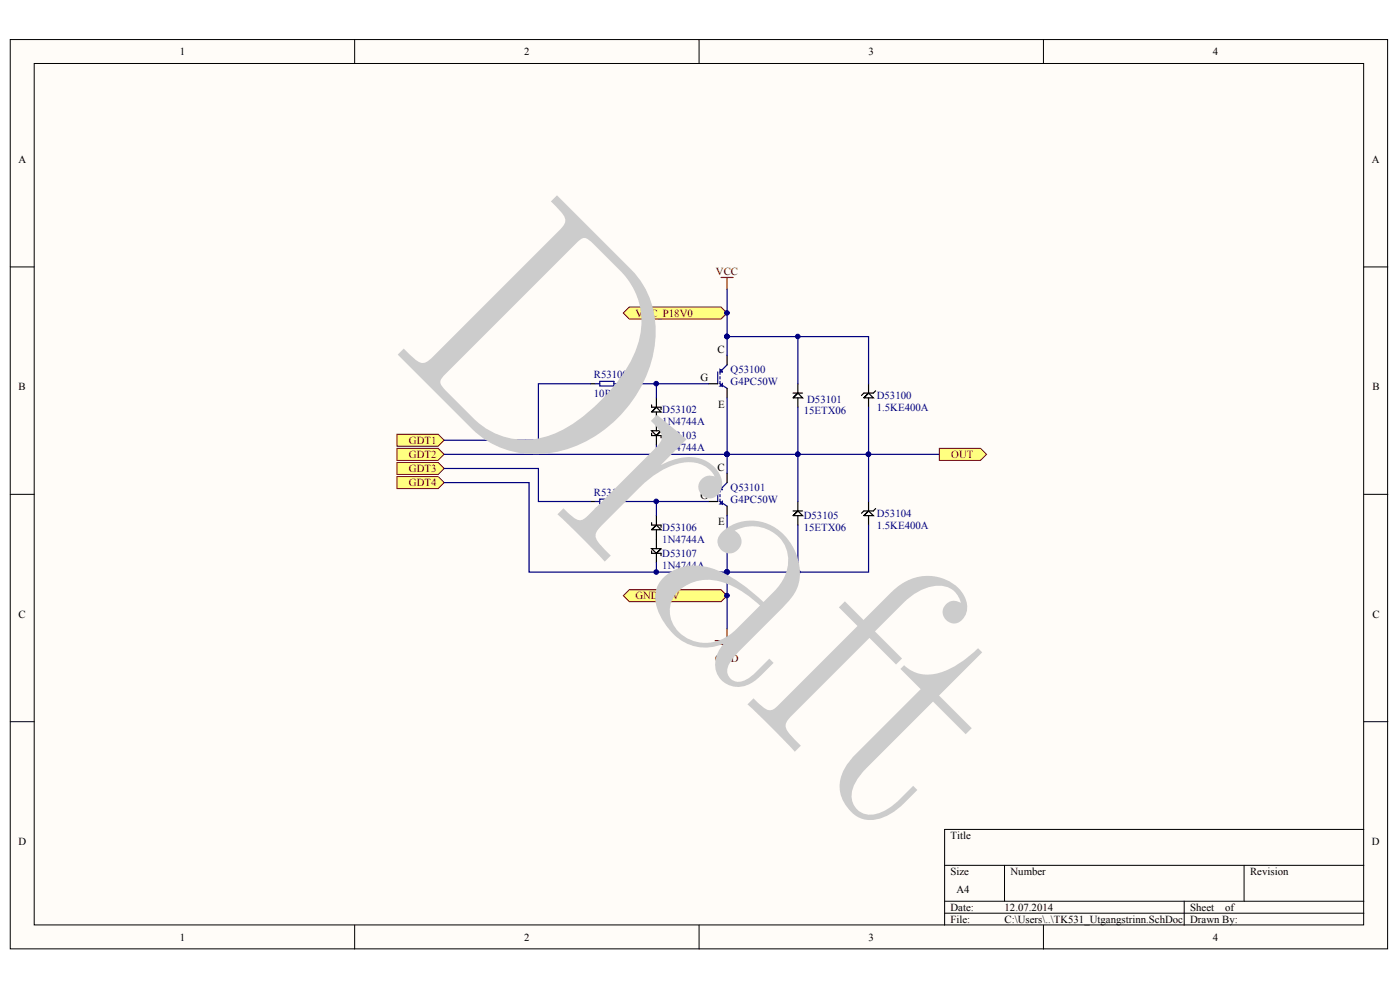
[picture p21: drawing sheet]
<svg xmlns="http://www.w3.org/2000/svg" width="297mm" height="210mm" viewBox="0 0 297 210" stroke-linecap="round" stroke-linejoin="round" font-family="sans-serif">
<defs><g id="words">
<text font-size="70" fill="#ccc" x="81.8" y="72.6" transform="rotate(45 81.8 72.6)">Draft</text>
<g font-size="2.3">
<text x="38.1" y="11.7">1</text>
<text x="111.2" y="11.7">2</text>
<text x="184.3" y="11.7">3</text>
<text x="257.3" y="11.7">4</text>
<text x="3.9" y="34.6">A</text>
<text x="291" y="34.6">A</text>
<text x="152.2" y="74.9">C</text>
<text x="3.9" y="82.8">B</text>
<text x="148.6" y="80.9">G</text>
<text x="291.1" y="82.8">B</text>
<text x="152.3" y="86.5">E</text>
<text x="152.2" y="99.9">C</text>
<text x="148.6" y="105.9">G</text>
<text x="152.3" y="111.4">E</text>
<text x="3.9" y="131">C</text>
<text x="291.1" y="131">C</text>
<text x="3.9" y="179.2">D</text>
<text x="201.6" y="178">Title</text>
<text x="291" y="179.2">D</text>
<text x="201.6" y="185.6">Size</text>
<text x="214.4" y="185.6">Number</text>
<text x="265.2" y="185.6">Revision</text>
<text x="202.9" y="189.4">A4</text>
<text x="201.6" y="193.2">Date:</text>
<text x="201.6" y="195.7">File:</text>
<text x="213.1" y="193.2">12.07.2014</text>
<text x="213.1" y="195.7">C:\Users\..\TK531_Utgangstrinn.SchDoc</text>
<text x="252.5" y="193.2">Sheet</text>
<text x="252.5" y="195.7">Drawn By:</text>
<text x="259.9" y="193.2">of</text>
<text x="38.1" y="199.6">1</text>
<text x="111.2" y="199.6">2</text>
<text x="184.3" y="199.6">3</text>
<text x="257.3" y="199.6">4</text>
</g>
<g font-size="2.3" fill="#800000">
<text x="151.9" y="58.4">VCC</text>
<text x="134.8" y="67.2">VCC_P18V0</text>
<text x="86.8" y="94.2">GDT1</text>
<text x="86.8" y="97.2">GDT2</text>
<text x="86.8" y="100.2">GDT3</text>
<text x="201.8" y="97.2">OUT</text>
<text x="86.8" y="103.2">GDT4</text>
<text x="134.8" y="127.1">GND_HV</text>
<text x="151.7" y="140.5">GND</text>
</g>
<g font-size="2.3" fill="#000080">
<text x="126" y="80.1">R53100</text>
<text x="155" y="79.2">Q53100</text>
<text x="155" y="81.7">G4PC50W</text>
<text x="126" y="84.2">10R</text>
<text x="140.5" y="87.7">D53102</text>
<text x="170.5" y="87.7">15ETX06</text>
<text x="171.2" y="85.4">D53101</text>
<text x="186" y="84.7">D53100</text>
<text x="186" y="87.2">1.5KE400A</text>
<text x="140.5" y="90.2">1N4744A</text>
<text x="140.5" y="93.2">D53103</text>
<text x="140.5" y="95.7">1N4744A</text>
<text x="126" y="105.1">R53101</text>
<text x="155" y="104.2">Q53101</text>
<text x="155" y="106.7">G4PC50W</text>
<text x="126" y="109.2">10R</text>
<text x="140.5" y="112.7">D53106</text>
<text x="170.5" y="110.2">D53105</text>
<text x="170.5" y="112.7">15ETX06</text>
<text x="186" y="109.7">D53104</text>
<text x="186" y="112.2">1.5KE400A</text>
<text x="140.5" y="115.2">1N4744A</text>
<text x="140.5" y="118.2">D53107</text>
<text x="140.5" y="120.7">1N4744A</text>
</g>
</g></defs>
<g fill="#fffcf8" stroke="#000" stroke-width=".21">
<path d="M2.2 8.4h292.2v192.9h-292.2z"/>
<path d="M7.3 13.5h282v182.7h-282z"/>
</g>
<g fill="none" stroke="#000" stroke-width=".21">
<path d="M75.2 8.4v5.1M148.3 8.4v5.1M221.4 8.4v5.1M2.2 56.6h5.1M289.3 56.6h5.1M2.2 104.9h5.1M289.3 104.9h5.1M2.2 153.1h5.1M289.3 153.1h5.1M289.3 175.9h-88.9v20.3M75.2 196.2v5.1M148.3 196.2v5.1"/>
<path d="M200.4 183.6h88.9M200.4 191.2h88.9M200.4 193.7h88.9M213.1 183.6v7.6M221.4 196.2v5.1M251.2 191.2v5M263.9 183.6v7.6"/>
</g>
<g fill="none" stroke="#11037f" stroke-width=".25">
<path d="M152.3 78.9v2.5M152.7 78.4l.6 .5h-.6zM152.7 78.9v.5M152.7 79.9v.5M153.3 78.4l-.6 .5 .6-.5M154.2 77.4l-.9 1M126.2 81.4h1M127.2 80.9h3v1h-3zM130.2 81.4h1M152.7 81.4l.6 .5v-.5l-.6 .5h.6M152.7 80.9v.5M152.7 81.4l1.5 1"/>
<path d="M126.2 106.4h1M127.2 105.9h3v1h-3zM130.2 106.4h1M152.3 103.9v2.5M152.7 106.4l.6 .5v-.5l-.6 .5h.6M152.7 103.4l.6 .5h-.6zM152.7 103.9v.5M152.7 104.9v.5M152.7 105.9v.5M152.7 106.4l1.5 1M153.3 103.4l-.6 .5 .6-.5M154.2 102.4l-.9 1"/>
</g>
<g fill="none" stroke="#000" stroke-width=".25">
<path d="M154.2 75.4v2M125.2 81.4h1M131.2 81.4h1M138.2 85.9v.5h2v.5M138.2 91.9v.5h2v.5M139.3 84.4v2l-1.1 1 1.1-1 .9 1h-2M139.3 87.4v4M140.2 91.4h-2l1.1 1 .9-1-.9 1v2M150.3 81.4h2M154.2 82.4v2M168.2 83.4h2.1M169.3 81.4v2l-1.1 1 1.1-1 1 1h-2.1"/>
<path d="M169.3 84.4v2M184.3 81.4v2l-1 1 1-1 1 1h-2M184.3 84.4v2M185.8 82.9l-.5 .5h-2l-.5 .5M125.2 106.4h1M131.2 106.4h1M138.2 110.9v.5h2v.5M138.2 116.9v.5h2v.5M139.3 109.4v2l-1.1 1 1.1-1 .9 1h-2M139.3 112.4v4M140.2 116.4h-2l1.1 1 .9-1-.9 1v2M150.3 106.4h2"/>
<path d="M154.2 100.4v2M154.2 107.4v2M168.2 108.4h2.1M169.3 106.4v2l-1.1 1 1.1-1 1 1h-2.1M169.3 109.4v2M184.3 106.4v2l-1 1 1-1 1 1h-2M184.3 109.4v2M185.8 107.9l-.5 .5h-2l-.5 .5"/>
</g>
<path d="M153 58.9h2.5M154.2 58.9v2.5M151.7 135.9h5.1M152.5 136.7h3.5M153.2 137.4h2.1M154 138.2h.5M154.2 133.4v2.5" fill="none" stroke="#800000" stroke-width=".25"/>
<g fill="#ffff80" stroke="#800000" stroke-width=".21">
<path d="M84.2 101.1h8.7l1.3 1.3-1.3 1.2h-8.7z" fill-rule="evenodd"/>
<path d="M84.2 95.1h8.7l1.3 1.3-1.3 1.2h-8.7z" fill-rule="evenodd"/>
<path d="M84.2 92.1h8.7l1.3 1.3-1.3 1.3h-8.7z" fill-rule="evenodd"/>
<path d="M84.2 98.1h8.7l1.3 1.3-1.3 1.2h-8.7z" fill-rule="evenodd"/>
</g>
<g fill="none" stroke="#000080" stroke-width=".25">
<path d="M154.2 71.4h30.1v10M154.2 61.4v14M169.3 71.4v10M94.2 99.4h20v7h11M94.2 96.4h105.1M125.2 81.4h-11v12h-20M132.2 81.4h18.1M139.3 81.4v3M139.3 94.4v2M154.2 84.4v16M169.3 86.4v20M184.3 86.4v20"/>
<path d="M94.2 102.4h18v19h72.1v-10M132.2 106.4h18.1M139.3 106.4v3M139.3 119.4v2M154.2 109.4v24M169.3 111.4v10"/>
</g>
<g fill="#000080" stroke="#000080" stroke-width=".21">
<circle cx="139.2" cy="96.4" r=".49"/>
<circle cx="139.2" cy="81.4" r=".49"/>
<circle cx="154.2" cy="96.4" r=".49"/>
<circle cx="139.2" cy="106.4" r=".49"/>
<circle cx="139.2" cy="121.3" r=".49"/>
<circle cx="169.2" cy="71.4" r=".48"/>
<circle cx="169.2" cy="121.3" r=".48"/>
<circle cx="169.2" cy="96.4" r=".48"/>
<circle cx="184.2" cy="96.4" r=".48"/>
<circle cx="154.2" cy="121.3" r=".49"/>
<circle cx="154.2" cy="71.4" r=".49"/>
</g>
<path d="M132.2 66.4l1.3-1.3h19.5l1.2 1.3-1.2 1.3h-19.5z" fill-rule="evenodd" fill="#ffff80" stroke="#800000" stroke-width=".21"/>
<circle cx="154.2" cy="66.4" r=".49" fill="#000080" stroke="#000080" stroke-width=".21"/>
<g fill="#ffff80" stroke="#800000" stroke-width=".21">
<path d="M199.3 95.1h8.7l1.3 1.3-1.3 1.2h-8.7z" fill-rule="evenodd"/>
<path d="M132.2 126.4l1.3-1.3h19.5l1.2 1.3-1.2 1.2h-19.5z" fill-rule="evenodd"/>
</g>
<circle cx="154.2" cy="126.3" r=".49" fill="#000080" stroke="#000080" stroke-width=".21"/>
<use href="#words"/>
</svg>
